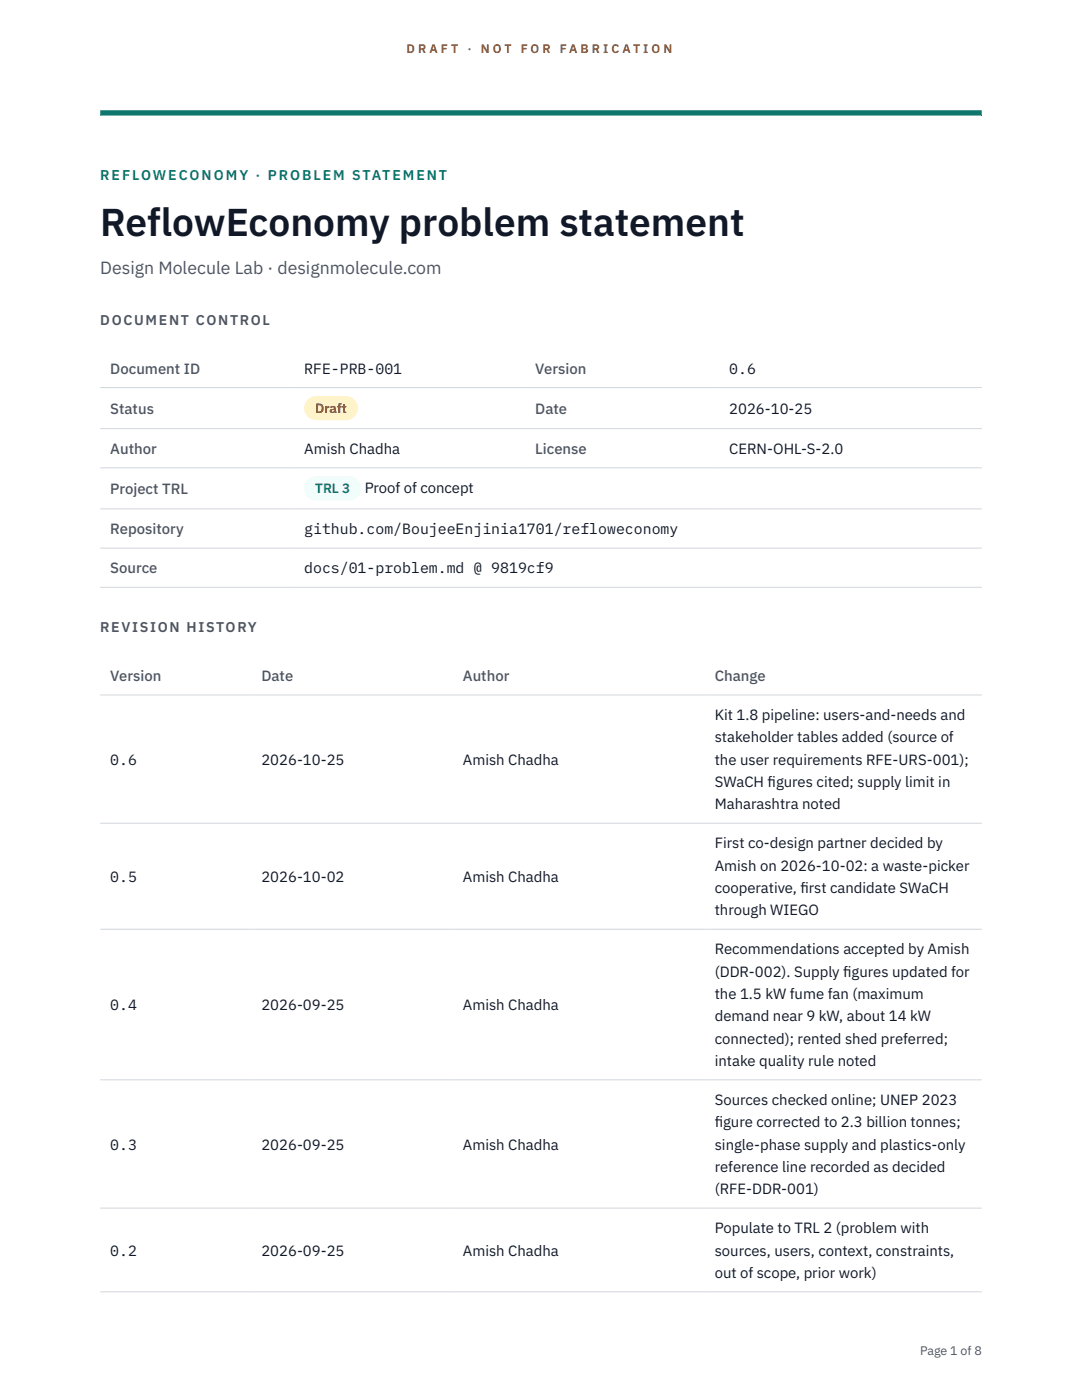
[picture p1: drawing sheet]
<svg xmlns="http://www.w3.org/2000/svg" width="216mm" height="279mm" viewBox="0 0 216 279" stroke-linecap="round" stroke-linejoin="round" font-family="sans-serif">
<defs><g id="words">
<text font-size="7.8" fill="#111827" x="20" y="47.1">ReflowEconomy problem statement</text>
<text font-size="3.5" fill="#4b5563" x="20" y="54.6">Design Molecule Lab · designmolecule.com</text>
<g font-size="3" fill="#4b5563">
<text x="22" y="74.5">Document ID</text>
<text x="106.8" y="74.5">Version</text>
<text x="22" y="82.6">Status</text>
<text x="106.8" y="82.6">Date</text>
<text x="22" y="90.6">Author</text>
<text x="106.8" y="90.6">License</text>
<text x="22" y="98.6">Project TRL</text>
<text x="22" y="106.6">Repository</text>
<text x="22" y="114.4">Source</text>
<text x="22" y="135.9">Version</text>
<text x="52.2" y="135.9">Date</text>
<text x="92.4" y="135.9">Author</text>
<text x="142.6" y="135.9">Change</text>
</g>
<g font-size="3" fill="#111827">
<text x="60.7" y="74.5">RFE-PRB-001</text>
<text x="145.5" y="74.5">0.6</text>
<text x="145.5" y="82.6">2026-10-25</text>
<text x="60.7" y="90.6">Amish Chadha</text>
<text x="145.5" y="90.6">CERN-OHL-S-2.0</text>
<text x="72.8" y="98.5">Proof of concept</text>
<text x="60.7" y="106.6">github.com/BoujeeEnjinia1701/refloweconomy</text>
<text x="60.7" y="114.4">docs/01-problem.md @ 9819cf9</text>
<text x="142.6" y="143.7">Kit 1.8 pipeline: users-and-needs and</text>
<text x="142.6" y="148.2">stakeholder tables added (source of</text>
<text x="22" y="152.6">0.6</text>
<text x="52.2" y="152.6">2026-10-25</text>
<text x="92.4" y="152.6">Amish Chadha</text>
<text x="142.6" y="152.6">the user requirements RFE-URS-001);</text>
<text x="142.6" y="157.1">SWaCH f</text>
<text x="142.6" y="161.5">Maharashtra noted</text>
<text x="153.2" y="157.1">igures cited; supply limit in</text>
<text x="142.6" y="169.3">First co-design partner decided by</text>
<text x="142.6" y="173.8">Amish on 2026-10-02: a waste-picker</text>
<text x="22" y="176">0.5</text>
<text x="52.2" y="176">2026-10-02</text>
<text x="92.4" y="176">Amish Chadha</text>
<text x="142.6" y="178.2">cooperative, f</text>
<text x="159.7" y="178.2">irst candidate SWaCH</text>
<text x="142.6" y="182.7">through WIEGO</text>
<text x="142.6" y="190.5">Recommendations accepted by Amish</text>
<text x="142.6" y="194.9">(DDR-002). Supply f</text>
<text x="168.3" y="194.9">igures updated for</text>
<text x="22" y="201.6">0.4</text>
<text x="52.2" y="201.6">2026-09-25</text>
<text x="92.4" y="201.6">Amish Chadha</text>
<text x="142.6" y="199.4">the 1.5 kW fume fan (maximum</text>
<text x="142.6" y="203.8">demand near 9 kW, about 14 kW</text>
<text x="142.6" y="208.3">connected); rented shed preferred;</text>
<text x="142.6" y="212.7">intake quality rule noted</text>
<text x="142.6" y="220.5">Sources checked online; UNEP 2023</text>
<text x="142.6" y="225">f</text>
<text x="142.6" y="225">igure corrected to 2.3 billion tonnes;</text>
<text x="22" y="229.4">0.3</text>
<text x="52.2" y="229.4">2026-09-25</text>
<text x="92.4" y="229.4">Amish Chadha</text>
<text x="142.6" y="229.4">single-phase supply and plastics-only</text>
<text x="142.6" y="233.9">reference line recorded as decided</text>
<text x="142.6" y="238.3">(RFE-DDR-001)</text>
<text x="22" y="250.6">0.2</text>
<text x="52.2" y="250.6">2026-09-25</text>
<text x="92.4" y="250.6">Amish Chadha</text>
<text x="142.6" y="246.1">Populate to TRL 2 (problem with</text>
<text x="142.6" y="250.6">sources, users, context, constraints,</text>
<text x="142.6" y="255">out of scope, prior work)</text>
</g>
<text font-size="2.8" fill="#0f766e" x="20" y="36">REFLOWECONOMY · PROBLEM STATEMENT</text>
<g font-size="2.8" fill="#4b5563">
<text x="20" y="64.8">DOCUMENT CONTROL</text>
<text x="20" y="126.2">REVISION HISTORY</text>
</g>
<text font-size="2.7" fill="#92400e" x="62.9" y="82.5">Draft</text>
<text font-size="2.7" fill="#0f766e" x="62.9" y="98.5">TRL 3</text>
<g font-size="2.5" fill="#b45309">
<text x="81.1" y="10.5">D R A F T</text>
<text x="93.3" y="10.5">·</text>
<text x="95.9" y="10.5">N O T</text>
<text x="103.9" y="10.5">F O R</text>
<text x="111.7" y="10.5">F A B R I C A T I O N</text>
</g>
<text font-size="2.5" fill="#4b5563" x="183.6" y="270.3">Page 1 of 8</text>
</g></defs>
<path d="M20 23.1h175.9zM20 22h175.9v1.1h-175.9z" fill-rule="evenodd" fill="#0f766e"/>
<path d="M20 77.3h175.9M20 85.5h175.9M20 93.4h175.9M20 101.6h175.9M20 109.4h175.9M20 117.2h175.9M20 138.7h175.9M20 164.3h175.9M20 185.5h175.9M20 215.5h175.9M20 241.1h175.9M20 257.8h175.9" fill="none" stroke="#d1d5db" stroke-width=".2"/>
<path d="M60.7 79h10.7v4.9h-10.7z" fill="#fef3c7"/>
<path d="M60.7 95.1h11.4v4.8h-11.4z" fill="#f0fdfa"/>
<use href="#words"/>
</svg>
